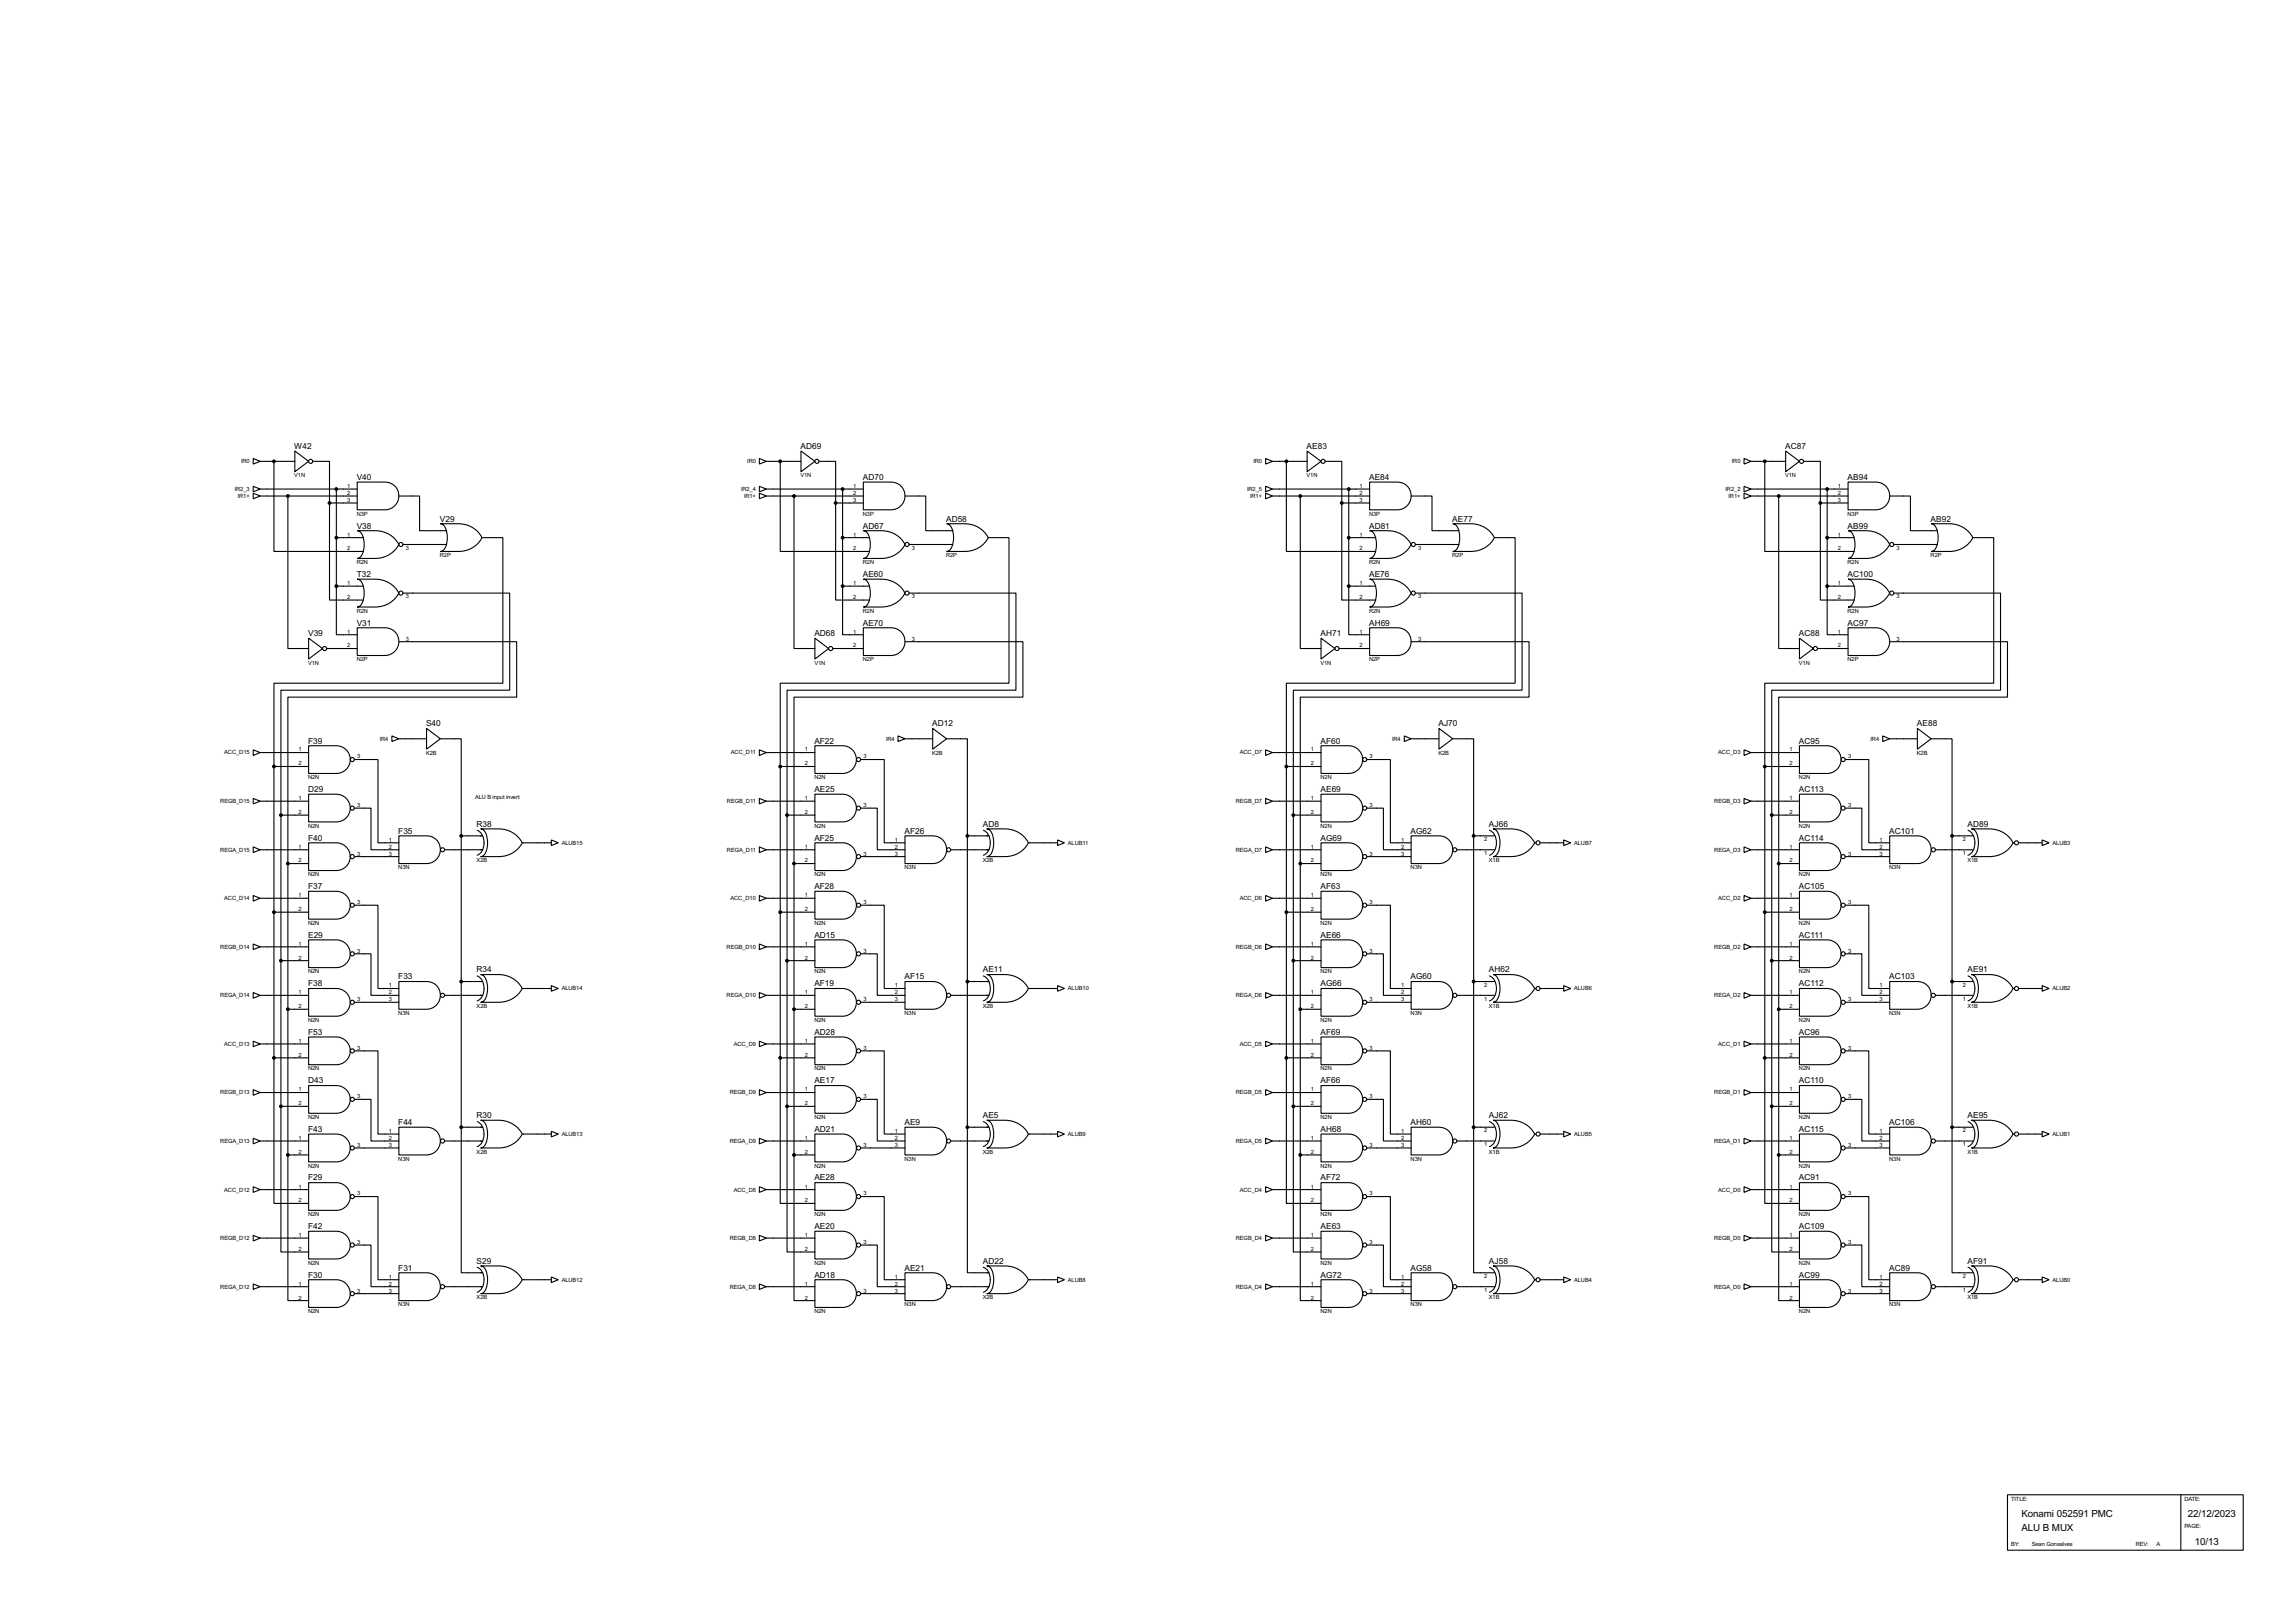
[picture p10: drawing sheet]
<svg xmlns="http://www.w3.org/2000/svg" width="841mm" height="587mm" viewBox="0 0 841 587" stroke-linecap="round" stroke-linejoin="round" font-family="sans-serif">
<defs><g id="words">
<g font-size="4">
<text x="740.5" y="555.6">Konami 052591 PMC</text>
<text x="801.4" y="555.6">22/12/2023</text>
<text x="740.5" y="560.6">ALU B MUX</text>
<text x="804" y="565.7">10/13</text>
</g>
<g font-size="3.4">
<text x="107.8" y="164.4">W42</text>
<text x="293.2" y="164.4">AD69</text>
<text x="478.6" y="164.4">AE83</text>
<text x="653.9" y="164.4">AC87</text>
<text x="130.7" y="175.7">V40</text>
<text x="316.1" y="175.7">AD70</text>
<text x="501.5" y="175.7">AE84</text>
<text x="676.8" y="175.7">AB94</text>
<text x="161.1" y="191">V29</text>
<text x="346.6" y="191">AD58</text>
<text x="532" y="191">AE77</text>
<text x="707.2" y="191">AB92</text>
<text x="130.7" y="193.6">V38</text>
<text x="316.1" y="193.6">AD67</text>
<text x="501.5" y="193.6">AD81</text>
<text x="676.8" y="193.6">AB99</text>
<text x="130.7" y="211.3">T32</text>
<text x="316.1" y="211.3">AE60</text>
<text x="501.5" y="211.3">AE76</text>
<text x="676.8" y="211.3">AC100</text>
<text x="112.9" y="232.9">V39</text>
<text x="130.7" y="229.1">V31</text>
<text x="298.3" y="232.9">AD68</text>
<text x="316.1" y="229.1">AE70</text>
<text x="483.7" y="232.9">AH71</text>
<text x="501.5" y="229.1">AH69</text>
<text x="659" y="232.9">AC88</text>
<text x="676.8" y="229.1">AC97</text>
<text x="156.1" y="266">S40</text>
<text x="341.5" y="266">AD12</text>
<text x="526.9" y="266">AJ70</text>
<text x="702.2" y="266">AE88</text>
<text x="112.9" y="272.3">F39</text>
<text x="298.3" y="272.3">AF22</text>
<text x="483.7" y="272.3">AF60</text>
<text x="659" y="272.3">AC95</text>
<text x="112.9" y="290.1">D29</text>
<text x="298.3" y="290.1">AE25</text>
<text x="483.7" y="290.1">AE69</text>
<text x="659" y="290.1">AC113</text>
<text x="145.9" y="305.3">F35</text>
<text x="174.6" y="302.8">R38</text>
<text x="331.3" y="305.3">AF26</text>
<text x="360" y="302.8">AD8</text>
<text x="516.7" y="305.3">AG62</text>
<text x="545.4" y="302.8">AJ66</text>
<text x="692" y="305.3">AC101</text>
<text x="720.7" y="302.8">AD89</text>
<text x="112.9" y="307.9">F40</text>
<text x="298.3" y="307.9">AF25</text>
<text x="483.7" y="307.9">AG69</text>
<text x="659" y="307.9">AC114</text>
<text x="112.9" y="325.6">F37</text>
<text x="298.3" y="325.6">AF28</text>
<text x="483.7" y="325.6">AF63</text>
<text x="659" y="325.6">AC105</text>
<text x="112.9" y="343.4">E29</text>
<text x="298.3" y="343.4">AD15</text>
<text x="483.7" y="343.4">AE66</text>
<text x="659" y="343.4">AC111</text>
<text x="145.9" y="358.7">F33</text>
<text x="174.6" y="356.1">R34</text>
<text x="331.3" y="358.7">AF15</text>
<text x="360" y="356.1">AE11</text>
<text x="516.7" y="358.7">AG60</text>
<text x="545.4" y="356.1">AH62</text>
<text x="692" y="358.7">AC103</text>
<text x="720.7" y="356.1">AE91</text>
<text x="112.9" y="361.2">F38</text>
<text x="298.3" y="361.2">AF19</text>
<text x="483.7" y="361.2">AG66</text>
<text x="659" y="361.2">AC112</text>
<text x="112.9" y="379">F53</text>
<text x="298.3" y="379">AD28</text>
<text x="483.7" y="379">AF69</text>
<text x="659" y="379">AC96</text>
<text x="112.9" y="396.8">D43</text>
<text x="298.3" y="396.8">AE17</text>
<text x="483.7" y="396.8">AF66</text>
<text x="659" y="396.8">AC110</text>
<text x="145.9" y="412">F44</text>
<text x="174.6" y="409.5">R30</text>
<text x="331.3" y="412">AE9</text>
<text x="360" y="409.5">AE5</text>
<text x="516.7" y="412">AH60</text>
<text x="545.4" y="409.5">AJ62</text>
<text x="692" y="412">AC106</text>
<text x="720.7" y="409.5">AE95</text>
<text x="112.9" y="414.5">F43</text>
<text x="298.3" y="414.5">AD21</text>
<text x="483.7" y="414.5">AH68</text>
<text x="659" y="414.5">AC115</text>
<text x="112.9" y="432.3">F29</text>
<text x="298.3" y="432.3">AE28</text>
<text x="483.7" y="432.3">AF72</text>
<text x="659" y="432.3">AC91</text>
<text x="112.9" y="450.1">F42</text>
<text x="298.3" y="450.1">AE20</text>
<text x="483.7" y="450.1">AE63</text>
<text x="659" y="450.1">AC109</text>
<text x="112.9" y="467.9">F30</text>
<text x="145.9" y="465.3">F31</text>
<text x="174.6" y="462.8">S29</text>
<text x="298.3" y="467.9">AD18</text>
<text x="331.3" y="465.3">AE21</text>
<text x="360" y="462.8">AD22</text>
<text x="483.7" y="467.9">AG72</text>
<text x="516.7" y="465.3">AG58</text>
<text x="545.4" y="462.8">AJ58</text>
<text x="659" y="467.9">AC99</text>
<text x="692" y="465.3">AC89</text>
<text x="720.7" y="462.8">AF91</text>
</g>
<g font-size="2.4">
<text x="88.3" y="169.7">IR0</text>
<text x="273.8" y="169.7">IR0</text>
<text x="459.2" y="169.7">IR0</text>
<text x="634.4" y="169.7">IR0</text>
<text x="86" y="179.8">IR2_3</text>
<text x="107.8" y="174.9">V1N</text>
<text x="127.2" y="178.7">1</text>
<text x="271.5" y="179.8">IR2_4</text>
<text x="293.2" y="174.9">V1N</text>
<text x="312.6" y="178.7">1</text>
<text x="456.9" y="179.8">IR2_5</text>
<text x="478.6" y="174.9">V1N</text>
<text x="498" y="178.7">1</text>
<text x="632.1" y="179.8">IR2_2</text>
<text x="653.9" y="174.9">V1N</text>
<text x="673.3" y="178.7">1</text>
<text x="87.1" y="182.4">IR1+</text>
<text x="127.2" y="181.3">2</text>
<text x="127.2" y="183.8">3</text>
<text x="272.6" y="182.4">IR1+</text>
<text x="312.6" y="181.3">2</text>
<text x="312.6" y="183.8">3</text>
<text x="458" y="182.4">IR1+</text>
<text x="498" y="181.3">2</text>
<text x="498" y="183.8">3</text>
<text x="633.2" y="182.4">IR1+</text>
<text x="673.3" y="181.3">2</text>
<text x="673.3" y="183.8">3</text>
<text x="130.7" y="188.8">N3P</text>
<text x="316.1" y="188.8">N3P</text>
<text x="501.5" y="188.8">N3P</text>
<text x="676.8" y="188.8">N3P</text>
<text x="127.2" y="196.5">1</text>
<text x="312.6" y="196.5">1</text>
<text x="498" y="196.5">1</text>
<text x="673.3" y="196.5">1</text>
<text x="127.2" y="201.6">2</text>
<text x="148.6" y="201.3">3</text>
<text x="312.6" y="201.6">2</text>
<text x="334.1" y="201.3">3</text>
<text x="498" y="201.6">2</text>
<text x="519.5" y="201.3">3</text>
<text x="673.3" y="201.6">2</text>
<text x="694.7" y="201.3">3</text>
<text x="130.7" y="206.6">R2N</text>
<text x="161.1" y="204">R2P</text>
<text x="316.1" y="206.6">R2N</text>
<text x="346.6" y="204">R2P</text>
<text x="501.5" y="206.6">R2N</text>
<text x="532" y="204">R2P</text>
<text x="676.8" y="206.6">R2N</text>
<text x="707.2" y="204">R2P</text>
<text x="127.2" y="214.3">1</text>
<text x="312.6" y="214.3">1</text>
<text x="498" y="214.3">1</text>
<text x="673.3" y="214.3">1</text>
<text x="127.2" y="219.4">2</text>
<text x="148.6" y="219.1">3</text>
<text x="312.6" y="219.4">2</text>
<text x="334.1" y="219.1">3</text>
<text x="498" y="219.4">2</text>
<text x="519.5" y="219.1">3</text>
<text x="673.3" y="219.4">2</text>
<text x="694.7" y="219.1">3</text>
<text x="130.7" y="224.4">R2N</text>
<text x="316.1" y="224.4">R2N</text>
<text x="501.5" y="224.4">R2N</text>
<text x="676.8" y="224.4">R2N</text>
<text x="127.2" y="232.1">1</text>
<text x="312.6" y="232.1">1</text>
<text x="498" y="232.1">1</text>
<text x="673.3" y="232.1">1</text>
<text x="127.2" y="237.1">2</text>
<text x="148.6" y="234.6">3</text>
<text x="312.6" y="237.1">2</text>
<text x="334.1" y="234.6">3</text>
<text x="498" y="237.1">2</text>
<text x="519.5" y="234.6">3</text>
<text x="673.3" y="237.1">2</text>
<text x="694.7" y="234.6">3</text>
<text x="112.9" y="243.5">V1N</text>
<text x="130.7" y="242.2">N2P</text>
<text x="298.3" y="243.5">V1N</text>
<text x="316.1" y="242.2">N2P</text>
<text x="483.7" y="243.5">V1N</text>
<text x="501.5" y="242.2">N2P</text>
<text x="659" y="243.5">V1N</text>
<text x="676.8" y="242.2">N2P</text>
<text x="109.4" y="275.2">1</text>
<text x="139.1" y="271.3">IR4</text>
<text x="294.8" y="275.2">1</text>
<text x="324.6" y="271.3">IR4</text>
<text x="480.2" y="275.2">1</text>
<text x="510" y="271.3">IR4</text>
<text x="655.5" y="275.2">1</text>
<text x="685.2" y="271.3">IR4</text>
<text x="82.2" y="276.3">ACC_D15</text>
<text x="109.4" y="280.3">2</text>
<text x="130.9" y="277.8">3</text>
<text x="156.1" y="276.5">K2B</text>
<text x="267.8" y="276.3">ACC_D11</text>
<text x="294.8" y="280.3">2</text>
<text x="316.3" y="277.8">3</text>
<text x="341.5" y="276.5">K2B</text>
<text x="454.2" y="276.3">ACC_D7</text>
<text x="480.2" y="280.3">2</text>
<text x="501.7" y="277.8">3</text>
<text x="526.9" y="276.5">K2B</text>
<text x="629.4" y="276.3">ACC_D3</text>
<text x="655.5" y="280.3">2</text>
<text x="677" y="277.8">3</text>
<text x="702.2" y="276.5">K2B</text>
<text x="112.9" y="285.4">N2N</text>
<text x="298.3" y="285.4">N2N</text>
<text x="483.7" y="285.4">N2N</text>
<text x="659" y="285.4">N2N</text>
<text x="109.4" y="293">1</text>
<text x="174" y="292.8">ALU B input invert</text>
<text x="294.8" y="293">1</text>
<text x="480.2" y="293">1</text>
<text x="655.5" y="293">1</text>
<text x="80.7" y="294.1">REGB_D15</text>
<text x="109.4" y="298.1">2</text>
<text x="130.9" y="295.6">3</text>
<text x="266.3" y="294.1">REGB_D11</text>
<text x="294.8" y="298.1">2</text>
<text x="316.3" y="295.6">3</text>
<text x="452.7" y="294.1">REGB_D7</text>
<text x="480.2" y="298.1">2</text>
<text x="501.7" y="295.6">3</text>
<text x="628" y="294.1">REGB_D3</text>
<text x="655.5" y="298.1">2</text>
<text x="677" y="295.6">3</text>
<text x="112.9" y="303.1">N2N</text>
<text x="298.3" y="303.1">N2N</text>
<text x="483.7" y="303.1">N2N</text>
<text x="659" y="303.1">N2N</text>
<text x="80.7" y="311.9">REGA_D15</text>
<text x="109.4" y="310.8">1</text>
<text x="142.4" y="308.3">1</text>
<text x="142.4" y="310.8">2</text>
<text x="205.8" y="309.4">ALUB15</text>
<text x="266.3" y="311.9">REGA_D11</text>
<text x="294.8" y="310.8">1</text>
<text x="327.8" y="308.3">1</text>
<text x="327.8" y="310.8">2</text>
<text x="391.2" y="309.4">ALUB11</text>
<text x="452.7" y="311.9">REGA_D7</text>
<text x="480.2" y="310.8">1</text>
<text x="513.3" y="308.3">1</text>
<text x="513.3" y="310.8">2</text>
<text x="543.7" y="308">2</text>
<text x="576.6" y="309.4">ALUB7</text>
<text x="628" y="311.9">REGA_D3</text>
<text x="655.5" y="310.8">1</text>
<text x="688.5" y="308.3">1</text>
<text x="688.5" y="310.8">2</text>
<text x="719" y="308">2</text>
<text x="751.9" y="309.4">ALUB3</text>
<text x="109.4" y="315.9">2</text>
<text x="130.9" y="313.3">3</text>
<text x="142.4" y="313.3">3</text>
<text x="174.6" y="315.8">X2B</text>
<text x="294.8" y="315.9">2</text>
<text x="316.3" y="313.3">3</text>
<text x="327.8" y="313.3">3</text>
<text x="360" y="315.8">X2B</text>
<text x="480.2" y="315.9">2</text>
<text x="501.7" y="313.3">3</text>
<text x="513.3" y="313.3">3</text>
<text x="543.7" y="313.1">1</text>
<text x="545.4" y="315.8">X1B</text>
<text x="655.5" y="315.9">2</text>
<text x="677" y="313.3">3</text>
<text x="688.5" y="313.3">3</text>
<text x="719" y="313.1">1</text>
<text x="720.7" y="315.8">X1B</text>
<text x="112.9" y="320.9">N2N</text>
<text x="145.9" y="318.4">N3N</text>
<text x="298.3" y="320.9">N2N</text>
<text x="331.3" y="318.4">N3N</text>
<text x="483.7" y="320.9">N2N</text>
<text x="516.7" y="318.4">N3N</text>
<text x="659" y="320.9">N2N</text>
<text x="692" y="318.4">N3N</text>
<text x="82.2" y="329.7">ACC_D14</text>
<text x="109.4" y="328.6">1</text>
<text x="267.6" y="329.7">ACC_D10</text>
<text x="294.8" y="328.6">1</text>
<text x="454.2" y="329.7">ACC_D6</text>
<text x="480.2" y="328.6">1</text>
<text x="629.4" y="329.7">ACC_D2</text>
<text x="655.5" y="328.6">1</text>
<text x="109.4" y="333.7">2</text>
<text x="130.9" y="331.1">3</text>
<text x="294.8" y="333.7">2</text>
<text x="316.3" y="331.1">3</text>
<text x="480.2" y="333.7">2</text>
<text x="501.7" y="331.1">3</text>
<text x="655.5" y="333.7">2</text>
<text x="677" y="331.1">3</text>
<text x="112.9" y="338.7">N2N</text>
<text x="298.3" y="338.7">N2N</text>
<text x="483.7" y="338.7">N2N</text>
<text x="659" y="338.7">N2N</text>
<text x="80.7" y="347.5">REGB_D14</text>
<text x="109.4" y="346.4">1</text>
<text x="266.2" y="347.5">REGB_D10</text>
<text x="294.8" y="346.4">1</text>
<text x="452.7" y="347.5">REGB_D6</text>
<text x="480.2" y="346.4">1</text>
<text x="628" y="347.5">REGB_D2</text>
<text x="655.5" y="346.4">1</text>
<text x="109.4" y="351.4">2</text>
<text x="130.9" y="348.9">3</text>
<text x="294.8" y="351.4">2</text>
<text x="316.3" y="348.9">3</text>
<text x="480.2" y="351.4">2</text>
<text x="501.7" y="348.9">3</text>
<text x="655.5" y="351.4">2</text>
<text x="677" y="348.9">3</text>
<text x="112.9" y="356.5">N2N</text>
<text x="298.3" y="356.5">N2N</text>
<text x="483.7" y="356.5">N2N</text>
<text x="659" y="356.5">N2N</text>
<text x="80.7" y="365.2">REGA_D14</text>
<text x="109.4" y="364.1">1</text>
<text x="142.4" y="361.6">1</text>
<text x="142.4" y="364.1">2</text>
<text x="205.8" y="362.7">ALUB14</text>
<text x="266.2" y="365.2">REGA_D10</text>
<text x="294.8" y="364.1">1</text>
<text x="327.8" y="361.6">1</text>
<text x="327.8" y="364.1">2</text>
<text x="391.2" y="362.7">ALUB10</text>
<text x="452.7" y="365.2">REGA_D6</text>
<text x="480.2" y="364.1">1</text>
<text x="513.3" y="361.6">1</text>
<text x="513.3" y="364.1">2</text>
<text x="543.7" y="361.4">2</text>
<text x="576.6" y="362.7">ALUB6</text>
<text x="628" y="365.2">REGA_D2</text>
<text x="655.5" y="364.1">1</text>
<text x="688.5" y="361.6">1</text>
<text x="688.5" y="364.1">2</text>
<text x="719" y="361.4">2</text>
<text x="751.9" y="362.7">ALUB2</text>
<text x="109.4" y="369.2">2</text>
<text x="130.9" y="366.7">3</text>
<text x="142.4" y="366.7">3</text>
<text x="145.9" y="371.7">N3N</text>
<text x="174.6" y="369.2">X2B</text>
<text x="294.8" y="369.2">2</text>
<text x="316.3" y="366.7">3</text>
<text x="327.8" y="366.7">3</text>
<text x="331.3" y="371.7">N3N</text>
<text x="360" y="369.2">X2B</text>
<text x="480.2" y="369.2">2</text>
<text x="501.7" y="366.7">3</text>
<text x="513.3" y="366.7">3</text>
<text x="516.7" y="371.7">N3N</text>
<text x="543.7" y="366.4">1</text>
<text x="545.4" y="369.2">X1B</text>
<text x="655.5" y="369.2">2</text>
<text x="677" y="366.7">3</text>
<text x="688.5" y="366.7">3</text>
<text x="692" y="371.7">N3N</text>
<text x="719" y="366.4">1</text>
<text x="720.7" y="369.2">X1B</text>
<text x="112.9" y="374.3">N2N</text>
<text x="298.3" y="374.3">N2N</text>
<text x="483.7" y="374.3">N2N</text>
<text x="659" y="374.3">N2N</text>
<text x="82.2" y="383">ACC_D13</text>
<text x="109.4" y="381.9">1</text>
<text x="268.8" y="383">ACC_D9</text>
<text x="294.8" y="381.9">1</text>
<text x="454.2" y="383">ACC_D5</text>
<text x="480.2" y="381.9">1</text>
<text x="629.4" y="383">ACC_D1</text>
<text x="655.5" y="381.9">1</text>
<text x="109.4" y="387">2</text>
<text x="130.9" y="384.5">3</text>
<text x="294.8" y="387">2</text>
<text x="316.3" y="384.5">3</text>
<text x="480.2" y="387">2</text>
<text x="501.7" y="384.5">3</text>
<text x="655.5" y="387">2</text>
<text x="677" y="384.5">3</text>
<text x="112.9" y="392">N2N</text>
<text x="298.3" y="392">N2N</text>
<text x="483.7" y="392">N2N</text>
<text x="659" y="392">N2N</text>
<text x="80.7" y="400.8">REGB_D13</text>
<text x="109.4" y="399.7">1</text>
<text x="267.3" y="400.8">REGB_D9</text>
<text x="294.8" y="399.7">1</text>
<text x="452.7" y="400.8">REGB_D5</text>
<text x="480.2" y="399.7">1</text>
<text x="628" y="400.8">REGB_D1</text>
<text x="655.5" y="399.7">1</text>
<text x="109.4" y="404.8">2</text>
<text x="130.9" y="402.2">3</text>
<text x="294.8" y="404.8">2</text>
<text x="316.3" y="402.2">3</text>
<text x="480.2" y="404.8">2</text>
<text x="501.7" y="402.2">3</text>
<text x="655.5" y="404.8">2</text>
<text x="677" y="402.2">3</text>
<text x="112.9" y="409.8">N2N</text>
<text x="298.3" y="409.8">N2N</text>
<text x="483.7" y="409.8">N2N</text>
<text x="659" y="409.8">N2N</text>
<text x="80.7" y="418.6">REGA_D13</text>
<text x="109.4" y="417.5">1</text>
<text x="142.4" y="414.9">1</text>
<text x="142.4" y="417.5">2</text>
<text x="205.8" y="416">ALUB13</text>
<text x="267.3" y="418.6">REGA_D9</text>
<text x="294.8" y="417.5">1</text>
<text x="327.8" y="414.9">1</text>
<text x="327.8" y="417.5">2</text>
<text x="391.2" y="416">ALUB9</text>
<text x="452.7" y="418.6">REGA_D5</text>
<text x="480.2" y="417.5">1</text>
<text x="513.3" y="414.9">1</text>
<text x="513.3" y="417.5">2</text>
<text x="543.7" y="419.8">1</text>
<text x="543.7" y="414.7">2</text>
<text x="576.6" y="416">ALUB5</text>
<text x="628" y="418.6">REGA_D1</text>
<text x="655.5" y="417.5">1</text>
<text x="688.5" y="414.9">1</text>
<text x="688.5" y="417.5">2</text>
<text x="719" y="419.8">1</text>
<text x="719" y="414.7">2</text>
<text x="751.9" y="416">ALUB1</text>
<text x="109.4" y="422.6">2</text>
<text x="130.9" y="420">3</text>
<text x="142.4" y="420">3</text>
<text x="145.9" y="425.1">N3N</text>
<text x="174.6" y="422.5">X2B</text>
<text x="294.8" y="422.6">2</text>
<text x="316.3" y="420">3</text>
<text x="327.8" y="420">3</text>
<text x="331.3" y="425.1">N3N</text>
<text x="360" y="422.5">X2B</text>
<text x="480.2" y="422.6">2</text>
<text x="501.7" y="420">3</text>
<text x="513.3" y="420">3</text>
<text x="516.7" y="425.1">N3N</text>
<text x="545.4" y="422.5">X1B</text>
<text x="655.5" y="422.6">2</text>
<text x="677" y="420">3</text>
<text x="688.5" y="420">3</text>
<text x="692" y="425.1">N3N</text>
<text x="720.7" y="422.5">X1B</text>
<text x="112.9" y="427.6">N2N</text>
<text x="298.3" y="427.6">N2N</text>
<text x="483.7" y="427.6">N2N</text>
<text x="659" y="427.6">N2N</text>
<text x="82.2" y="436.4">ACC_D12</text>
<text x="109.4" y="435.3">1</text>
<text x="130.9" y="437.8">3</text>
<text x="268.8" y="436.4">ACC_D8</text>
<text x="294.8" y="435.3">1</text>
<text x="316.3" y="437.8">3</text>
<text x="454.2" y="436.4">ACC_D4</text>
<text x="480.2" y="435.3">1</text>
<text x="501.7" y="437.8">3</text>
<text x="629.4" y="436.4">ACC_D0</text>
<text x="655.5" y="435.3">1</text>
<text x="677" y="437.8">3</text>
<text x="109.4" y="440.3">2</text>
<text x="294.8" y="440.3">2</text>
<text x="480.2" y="440.3">2</text>
<text x="655.5" y="440.3">2</text>
<text x="112.9" y="445.4">N2N</text>
<text x="298.3" y="445.4">N2N</text>
<text x="483.7" y="445.4">N2N</text>
<text x="659" y="445.4">N2N</text>
<text x="80.7" y="454.1">REGB_D12</text>
<text x="109.4" y="453">1</text>
<text x="130.9" y="455.6">3</text>
<text x="267.3" y="454.1">REGB_D8</text>
<text x="294.8" y="453">1</text>
<text x="316.3" y="455.6">3</text>
<text x="452.7" y="454.1">REGB_D4</text>
<text x="480.2" y="453">1</text>
<text x="501.7" y="455.6">3</text>
<text x="628" y="454.1">REGB_D0</text>
<text x="655.5" y="453">1</text>
<text x="677" y="455.6">3</text>
<text x="109.4" y="458.1">2</text>
<text x="294.8" y="458.1">2</text>
<text x="480.2" y="458.1">2</text>
<text x="655.5" y="458.1">2</text>
<text x="112.9" y="463.2">N2N</text>
<text x="298.3" y="463.2">N2N</text>
<text x="483.7" y="463.2">N2N</text>
<text x="659" y="463.2">N2N</text>
<text x="80.7" y="471.9">REGA_D12</text>
<text x="109.4" y="470.8">1</text>
<text x="130.9" y="473.4">3</text>
<text x="142.4" y="468.3">1</text>
<text x="142.4" y="470.8">2</text>
<text x="142.4" y="473.4">3</text>
<text x="205.8" y="469.4">ALUB12</text>
<text x="267.3" y="471.9">REGA_D8</text>
<text x="294.8" y="470.8">1</text>
<text x="316.3" y="473.4">3</text>
<text x="327.8" y="468.3">1</text>
<text x="327.8" y="470.8">2</text>
<text x="327.8" y="473.4">3</text>
<text x="391.2" y="469.4">ALUB8</text>
<text x="452.7" y="471.9">REGA_D4</text>
<text x="480.2" y="470.8">1</text>
<text x="501.7" y="473.4">3</text>
<text x="513.3" y="468.3">1</text>
<text x="513.3" y="470.8">2</text>
<text x="513.3" y="473.4">3</text>
<text x="543.7" y="473.1">1</text>
<text x="543.7" y="468">2</text>
<text x="576.6" y="469.4">ALUB4</text>
<text x="628" y="471.9">REGA_D0</text>
<text x="655.5" y="470.8">1</text>
<text x="677" y="473.4">3</text>
<text x="688.5" y="468.3">1</text>
<text x="688.5" y="470.8">2</text>
<text x="688.5" y="473.4">3</text>
<text x="719" y="473.1">1</text>
<text x="719" y="468">2</text>
<text x="751.9" y="469.4">ALUB0</text>
<text x="109.4" y="475.9">2</text>
<text x="145.9" y="478.4">N3N</text>
<text x="174.6" y="475.9">X2B</text>
<text x="294.8" y="475.9">2</text>
<text x="331.3" y="478.4">N3N</text>
<text x="360" y="475.9">X2B</text>
<text x="480.2" y="475.9">2</text>
<text x="516.7" y="478.4">N3N</text>
<text x="545.4" y="475.9">X1B</text>
<text x="655.5" y="475.9">2</text>
<text x="692" y="478.4">N3N</text>
<text x="720.7" y="475.9">X1B</text>
<text x="112.9" y="480.9">N2N</text>
<text x="298.3" y="480.9">N2N</text>
<text x="483.7" y="480.9">N2N</text>
<text x="659" y="480.9">N2N</text>
<text x="736.7" y="549.6">TITLE:</text>
<text x="800.2" y="549.6">DATE:</text>
<text x="800.2" y="559.7">PAGE:</text>
<text x="736.7" y="566.1">BY:</text>
<text x="744.3" y="566.1">Sean Gonsalves</text>
<text x="782.4" y="566.1">REV:</text>
<text x="790" y="566.1">A</text>
</g>
</g></defs>
<g fill="none" stroke="#000" stroke-width=".4">
<path d="M92.8 167.9l2.5 1.1-2.5 1zM92.8 178.1l2.5 1-2.5 1zM95.3 169h12.7M95.3 179.1h35.6M100.4 169v33h32.8M108 165.2l5.1 3.8-5.1 3.8zM114.6 169h6.1v15.2M123.2 179.1v35.6M130.9 176.6h10.1a5.1 5.1 0 0 1 5.1 5 5.1 5.1 0 0 1-5.1 5.1h-10.1zM278.2 178.1l2.5 1-2.5 1zM278.2 167.9l2.5 1.1-2.5 1zM280.7 169h12.7"/>
<path d="M280.7 179.1h35.6M285.8 169v33h32.8M293.4 165.2l5.1 3.8-5.1 3.8zM300 169h6.1v15.2M308.7 179.1v35.6M316.3 176.6h10.1a5.1 5.1 0 0 1 5.1 5 5.1 5.1 0 0 1-5.1 5.1h-10.1zM463.6 178.1l2.5 1-2.5 1zM463.6 167.9l2.5 1.1-2.5 1zM466.1 169h12.7M466.1 179.1h35.6M471.2 169v33h32.8M478.8 165.2l5.1 3.8-5.1 3.8z"/>
<path d="M485.4 169h6.1v15.2M494.1 179.1v35.6M501.7 176.6h10.2a5.1 5.1 0 0 1 5 5 5.1 5.1 0 0 1-5 5.1h-10.2zM638.9 178.1l2.5 1-2.5 1zM638.9 167.9l2.5 1.1-2.5 1zM641.4 169h12.7M641.4 179.1h35.6M646.5 169v33h32.8M654.1 165.2l5.1 3.8-5.1 3.8zM660.7 169h6.1v15.2M669.3 179.1v35.6M677 176.6h10.1a5.1 5.1 0 0 1 5.1 5 5.1 5.1 0 0 1-5.1 5.1h-10.1z"/>
<path d="M92.8 180.6l2.5 1.1-2.5 1zM95.3 181.7h35.6M105.5 181.7v55.8h7.6M120.7 184.2v35.6h12.5M120.7 184.2h10.2M123.2 196.9h10M130.9 194.4h6.6a9.6 9.6 0 0 1 8.6 5 9.6 9.6 0 0 1-8.6 5.1h-6.6a3.2 3.2 0 0 0 2.3-3.1 7.6 7.6 0 0 0-1.3-6.6zM146.1 181.7h7.6v12.7h9.9M147.6 199.4h16M161.3 191.8h6.6a9.5 9.5 0 0 1 8.7 5.1 9.5 9.5 0 0 1-8.7 5.1h-6.6a3.2 3.2 0 0 0 2.4-3.2 7.8 7.8 0 0 0-1.3-6.6zM176.6 196.9h7.6v53.3h-83.8v30.5M278.2 180.6l2.5 1.1-2.5 1z"/>
<path d="M280.7 181.7h35.6M290.9 181.7v55.8h7.6M306.1 184.2v35.6h12.5M306.1 184.2h10.2M308.7 196.9h9.9M316.3 194.4h6.6a9.5 9.5 0 0 1 8.6 5 9.5 9.5 0 0 1-8.6 5.1h-6.6a3.2 3.2 0 0 0 2.3-3.1 7.7 7.7 0 0 0-1.3-6.6zM331.5 181.7h7.6v12.7h10M333 199.4h16.1M346.8 191.8h6.6a9.6 9.6 0 0 1 8.6 5.1 9.6 9.6 0 0 1-8.6 5.1h-6.6a3.2 3.2 0 0 0 2.3-3.2 7.7 7.7 0 0 0-1.3-6.6zM362 196.9h7.6v53.3h-83.8v30.5M463.6 180.6l2.5 1.1-2.5 1zM466.1 181.7h35.6"/>
<path d="M476.3 181.7v55.8h7.6M491.5 184.2v35.6h12.5M491.5 184.2h10.2M494.1 196.9h9.9M501.7 194.4h6.6a9.4 9.4 0 0 1 8.6 5 9.5 9.5 0 0 1-8.6 5.1h-6.6a3.2 3.2 0 0 0 2.3-3.1 7.8 7.8 0 0 0-1.3-6.6zM516.9 181.7h7.7v12.7h9.9M518.5 199.4h16M532.2 191.8h6.6a9.6 9.6 0 0 1 8.6 5.1 9.5 9.5 0 0 1-8.6 5.1h-6.6a3.2 3.2 0 0 0 2.3-3.2 7.8 7.8 0 0 0-1.3-6.6zM547.4 196.9h7.6v53.3h-83.8v30.5M638.9 180.6l2.5 1.1-2.5 1zM641.4 181.7h35.6M651.6 181.7v55.8h7.6"/>
<path d="M666.8 184.2v35.6h12.5M666.8 184.2h10.2M669.3 196.9h10M677 194.4h6.6a9.6 9.6 0 0 1 8.6 5 9.6 9.6 0 0 1-8.6 5.1h-6.6a3.2 3.2 0 0 0 2.3-3.1 7.6 7.6 0 0 0-1.3-6.6zM692.2 181.7h7.6v12.7h9.9M693.7 199.4h16M707.4 191.8h6.6a9.5 9.5 0 0 1 8.7 5.1 9.5 9.5 0 0 1-8.7 5.1h-6.6a3.2 3.2 0 0 0 2.4-3.2 7.8 7.8 0 0 0-1.3-6.6zM722.7 196.9h7.6v53.3h-83.8v30.5M123.2 214.7v17.8h7.7M123.2 214.7h10M130.9 212.1h6.6a9.6 9.6 0 0 1 8.6 5.1 9.6 9.6 0 0 1-8.6 5.1h-6.6a3.2 3.2 0 0 0 2.3-3.1 7.7 7.7 0 0 0-1.3-6.7zM147.6 217.2h39.1v35.6h-83.8v45.7"/>
<path d="M308.7 214.7v17.8h7.6M308.7 214.7h9.9M316.3 212.1h6.6a9.6 9.6 0 0 1 8.6 5.1 9.5 9.5 0 0 1-8.6 5.1h-6.6a3.2 3.2 0 0 0 2.3-3.1 7.8 7.8 0 0 0-1.3-6.7zM333 217.2h39.2v35.6h-83.9v45.7M494.1 214.7v17.8h7.6M494.1 214.7h9.9M501.7 212.1h6.6a9.5 9.5 0 0 1 8.6 5.1 9.5 9.5 0 0 1-8.6 5.1h-6.6a3.2 3.2 0 0 0 2.3-3.1 7.9 7.9 0 0 0-1.3-6.7zM518.5 217.2h39.1v35.6h-83.8v45.7M669.3 214.7v17.8h7.7M669.3 214.7h10M677 212.1h6.6a9.6 9.6 0 0 1 8.6 5.1 9.6 9.6 0 0 1-8.6 5.1h-6.6a3.2 3.2 0 0 0 2.3-3.1 7.7 7.7 0 0 0-1.3-6.7zM693.7 217.2h39.1v35.6h-83.8v45.7"/>
<path d="M113.1 233.7l5.1 3.8-5.1 3.9zM119.7 237.5h11.2M130.9 229.9h10.1a5.1 5.1 0 0 1 5.1 5.1 5.1 5.1 0 0 1-5.1 5.1h-10.1zM146.1 235h43.2v20.3h-83.8v61M298.5 233.7l5.1 3.8-5.1 3.9zM305.1 237.5h11.2M316.3 229.9h10.1a5.1 5.1 0 0 1 5.1 5.1 5.1 5.1 0 0 1-5.1 5.1h-10.1zM331.5 235h43.2v20.3h-83.8v61M483.9 233.7l5.1 3.8-5.1 3.9zM490.5 237.5h11.2M501.7 229.9h10.2a5.1 5.1 0 0 1 5 5.1 5.1 5.1 0 0 1-5 5.1h-10.2zM516.9 235h43.2v20.3h-83.8v61"/>
<path d="M659.2 233.7l5.1 3.8-5.1 3.9zM665.8 237.5h11.2M677 229.9h10.1a5.1 5.1 0 0 1 5.1 5.1 5.1 5.1 0 0 1-5.1 5.1h-10.1zM692.2 235h43.2v20.3h-83.8v61M92.8 274.6l2.5 1-2.5 1.1zM95.3 275.6h17.8M113.1 273.1h10.1a5.1 5.1 0 0 1 5.1 5.1 5.1 5.1 0 0 1-5.1 5.1h-10.1zM129.8 278.2h8.7v30.5h7.6M143.6 269.5l2.5 1.1-2.5 1zM146.1 270.6h10.2M156.3 266.8l5 3.8-5 3.8zM161.3 270.6h7.7v35.5"/>
<path d="M278.2 274.6l2.5 1-2.5 1.1zM280.7 275.6h17.8M298.5 273.1h10.2a5.1 5.1 0 0 1 5 5.1 5.1 5.1 0 0 1-5 5.1h-10.2zM315.3 278.2h8.6v30.5h7.6M329 269.5l2.5 1.1-2.5 1zM331.5 270.6h10.2M341.7 266.8l5.1 3.8-5.1 3.8zM346.8 270.6h7.6v35.5M463.6 274.6l2.5 1-2.5 1.1zM466.1 275.6h17.8M483.9 273.1h10.2a5.1 5.1 0 0 1 5.1 5.1 5.1 5.1 0 0 1-5.1 5.1h-10.2zM500.7 278.2h8.6v30.5h7.6"/>
<path d="M514.4 269.5l2.5 1.1-2.5 1zM516.9 270.6h10.2M527.1 266.8l5.1 3.8-5.1 3.8zM532.2 270.6h7.6v35.5M638.9 274.6l2.5 1-2.5 1.1zM641.4 275.6h17.8M659.2 273.1h10.1a5.1 5.1 0 0 1 5.1 5.1 5.1 5.1 0 0 1-5.1 5.1h-10.1zM675.9 278.2h8.7v30.5h7.6M689.7 269.5l2.5 1.1-2.5 1zM692.2 270.6h10.2M702.4 266.8l5 3.8-5 3.8zM707.4 270.6h7.7v35.5"/>
<path d="M92.8 292.4l2.5 1-2.5 1zM95.3 293.4h17.8M100.4 280.7h12.7M100.4 280.7v106.7M102.9 298.5h10.2M102.9 298.5v106.7M113.1 290.9h10.1a5.1 5.1 0 0 1 5.1 5 5.1 5.1 0 0 1-5.1 5.1h-10.1zM129.8 296h6.1v15.2h10.2M278.2 292.4l2.5 1-2.5 1zM280.7 293.4h17.8M285.8 280.7h12.7M285.8 280.7v106.7"/>
<path d="M288.3 298.5h10.2M288.3 298.5v106.7M298.5 290.9h10.2a5.1 5.1 0 0 1 5 5 5.1 5.1 0 0 1-5 5.1h-10.2zM315.3 296h6.1v15.2h10.1M463.6 292.4l2.5 1-2.5 1zM466.1 293.4h17.8M471.2 280.7h12.7M471.2 280.7v106.7M473.8 298.5h10.1M473.8 298.5v106.7M483.9 290.9h10.2a5.1 5.1 0 0 1 5.1 5 5.1 5.1 0 0 1-5.1 5.1h-10.2zM500.7 296h6.1v15.2h10.1"/>
<path d="M638.9 292.4l2.5 1-2.5 1zM641.4 293.4h17.8M646.5 280.7h12.7M646.5 280.7v106.7M649 298.5v106.7M649 298.5h10.2M659.2 290.9h10.1a5.1 5.1 0 0 1 5.1 5 5.1 5.1 0 0 1-5.1 5.1h-10.1zM675.9 296h6.1v15.2h10.2M92.8 310.2l2.5 1-2.5 1zM95.3 311.2h17.8M105.5 316.3h7.6M105.5 316.3v106.7"/>
<path d="M113.1 308.7h10.1a5.1 5.1 0 0 1 5.1 5 5.1 5.1 0 0 1-5.1 5.1h-10.1zM129.8 313.7h16.3M146.1 306.1h10.2a5.1 5.1 0 0 1 5 5.1 5.1 5.1 0 0 1-5 5.1h-10.2zM162.9 311.2h13.9M169 306.1h7.8M169 306.1v106.7M174.8 304.1a5.5 5.5 0 0 1 .5 8.9l-.5 .2M176.1 303.6h6.6a9.6 9.6 0 0 1 8.6 5.1 9.6 9.6 0 0 1-8.6 5h-6.6a3.1 3.1 0 0 0 2.3-3.1 7.8 7.8 0 0 0-1.3-6.6zM191.3 308.7h10.7M202 307.6l2.5 1.1-2.5 1zM278.2 310.2l2.5 1-2.5 1zM280.7 311.2h17.8"/>
<path d="M290.9 316.3h7.6M290.9 316.3v106.7M298.5 308.7h10.2a5.1 5.1 0 0 1 5 5 5.1 5.1 0 0 1-5 5.1h-10.2zM315.3 313.7h16.2M331.5 306.1h10.2a5.1 5.1 0 0 1 5.1 5.1 5.1 5.1 0 0 1-5.1 5.1h-10.2zM348.3 311.2h14M354.4 306.1h7.9M354.4 306.1v106.7M360.2 304.1a5.5 5.5 0 0 1 .6 8.9l-.6 .2M361.5 303.6h6.6a9.5 9.5 0 0 1 8.6 5.1 9.4 9.4 0 0 1-8.6 5h-6.6a3.1 3.1 0 0 0 2.3-3.1 7.8 7.8 0 0 0-1.3-6.6zM376.7 308.7h10.7M387.4 307.6l2.5 1.1-2.5 1z"/>
<path d="M463.6 310.2l2.5 1-2.5 1zM466.1 311.2h17.8M476.3 316.3h7.6M476.3 316.3v106.7M483.9 308.7h10.2a5.1 5.1 0 0 1 5.1 5 5.1 5.1 0 0 1-5.1 5.1h-10.2zM500.7 313.7h16.2M516.9 306.1h10.2a5.1 5.1 0 0 1 5.1 5.1 5.1 5.1 0 0 1-5.1 5.1h-10.2zM533.7 311.2h13.7M539.8 306.1h7.6M539.8 306.1v106.7M545.6 304.1a5.5 5.5 0 0 1 .6 8.9l-.6 .2M546.9 303.6h6.6a9.6 9.6 0 0 1 8.7 5.1 9.6 9.6 0 0 1-8.7 5h-6.6a3.2 3.2 0 0 0 2.4-3.1 7.7 7.7 0 0 0-1.4-6.6z"/>
<path d="M562.2 308.7h.5M564.2 308.7h8.6M572.8 307.6l2.6 1.1-2.6 1zM638.9 310.2l2.5 1-2.5 1zM641.4 311.2h17.8M651.6 316.3h7.6M651.6 316.3v106.7M659.2 308.7h10.1a5.1 5.1 0 0 1 5.1 5 5.1 5.1 0 0 1-5.1 5.1h-10.1zM675.9 313.7h16.3M692.2 306.1h10.2a5.1 5.1 0 0 1 5 5.1 5.1 5.1 0 0 1-5 5.1h-10.2zM709 311.2h13.7M715.1 306.1h7.6"/>
<path d="M715.1 306.1v106.7M720.9 304.1a5.5 5.5 0 0 1 .5 8.9l-.5 .2M722.2 303.6h6.6a9.6 9.6 0 0 1 8.6 5.1 9.6 9.6 0 0 1-8.6 5h-6.6a3.1 3.1 0 0 0 2.3-3.1 7.8 7.8 0 0 0-1.3-6.6zM737.4 308.7h.5M739.4 308.7h8.7M748.1 307.6l2.5 1.1-2.5 1zM92.8 328l2.5 1-2.5 1zM95.3 329h17.8M100.4 334.1h12.7M113.1 326.4h10.1a5.1 5.1 0 0 1 5.1 5.1 5.1 5.1 0 0 1-5.1 5.1h-10.1zM129.8 331.5h8.7v30.5h7.6M278.2 328l2.5 1-2.5 1z"/>
<path d="M280.7 329h17.8M285.8 334.1h12.7M298.5 326.4h10.2a5.1 5.1 0 0 1 5 5.1 5.1 5.1 0 0 1-5 5.1h-10.2zM315.3 331.5h8.6v30.5h7.6M463.6 328l2.5 1-2.5 1zM466.1 329h17.8M471.2 334.1h12.7M483.9 326.4h10.2a5.1 5.1 0 0 1 5.1 5.1 5.1 5.1 0 0 1-5.1 5.1h-10.2zM500.7 331.5h8.6v30.5h7.6M638.9 328l2.5 1-2.5 1zM641.4 329h17.8M646.5 334.1h12.7"/>
<path d="M659.2 326.4h10.1a5.1 5.1 0 0 1 5.1 5.1 5.1 5.1 0 0 1-5.1 5.1h-10.1zM675.9 331.5h8.7v30.5h7.6M92.8 345.7l2.5 1.1-2.5 1zM95.3 346.8h17.8M102.9 351.8h10.2M113.1 344.2h10.1a5.1 5.1 0 0 1 5.1 5.1 5.1 5.1 0 0 1-5.1 5.1h-10.1zM129.8 349.3h6.1v15.2h10.2M146.1 359.5h10.2a5.1 5.1 0 0 1 5 5 5.1 5.1 0 0 1-5 5.1h-10.2zM169 359.5h7.8M174.8 357.4a5.4 5.4 0 0 1 0 9.2M176.1 356.9h6.6a9.6 9.6 0 0 1 8.6 5.1 9.6 9.6 0 0 1-8.6 5.1h-6.6a3.2 3.2 0 0 0 2.3-3.2 7.8 7.8 0 0 0-1.3-6.6zM278.2 345.7l2.5 1.1-2.5 1z"/>
<path d="M280.7 346.8h17.8M288.3 351.8h10.2M298.5 344.2h10.2a5.1 5.1 0 0 1 5 5.1 5.1 5.1 0 0 1-5 5.1h-10.2zM315.3 349.3h6.1v15.2h10.1M331.5 359.5h10.2a5.1 5.1 0 0 1 5.1 5 5.1 5.1 0 0 1-5.1 5.1h-10.2zM354.4 359.5h7.9M360.2 357.4a5.5 5.5 0 0 1 1.5 8.1l-1.5 1.1M361.5 356.9h6.6a9.5 9.5 0 0 1 8.6 5.1 9.4 9.4 0 0 1-8.6 5.1h-6.6a3.2 3.2 0 0 0 2.3-3.2 7.8 7.8 0 0 0-1.3-6.6zM463.6 345.7l2.5 1.1-2.5 1zM466.1 346.8h17.8M473.8 351.8h10.1M483.9 344.2h10.2a5.1 5.1 0 0 1 5.1 5.1 5.1 5.1 0 0 1-5.1 5.1h-10.2z"/>
<path d="M500.7 349.3h6.1v15.2h10.1M516.9 359.5h10.2a5.1 5.1 0 0 1 5.1 5 5.1 5.1 0 0 1-5.1 5.1h-10.2zM539.8 359.5h7.6M545.6 357.4a5.5 5.5 0 0 1 1.5 8.1l-1.5 1.1M546.9 356.9h6.6a9.6 9.6 0 0 1 8.7 5.1 9.6 9.6 0 0 1-8.7 5.1h-6.6a3.2 3.2 0 0 0 2.4-3.2 7.7 7.7 0 0 0-1.4-6.6zM638.9 345.7l2.5 1.1-2.5 1zM641.4 346.8h17.8M649 351.8h10.2M659.2 344.2h10.1a5.1 5.1 0 0 1 5.1 5.1 5.1 5.1 0 0 1-5.1 5.1h-10.1zM675.9 349.3h6.1v15.2h10.2M692.2 359.5h10.2a5.1 5.1 0 0 1 5 5 5.1 5.1 0 0 1-5 5.1h-10.2zM715.1 359.5h7.6"/>
<path d="M720.9 357.4a5.4 5.4 0 0 1 0 9.2M722.2 356.9h6.6a9.6 9.6 0 0 1 8.6 5.1 9.6 9.6 0 0 1-8.6 5.1h-6.6a3.2 3.2 0 0 0 2.3-3.2 7.8 7.8 0 0 0-1.3-6.6zM92.8 363.5l2.5 1-2.5 1.1zM95.3 364.5h17.8M105.5 369.6h7.6M113.1 379.8h10.1a5.1 5.1 0 0 1 5.1 5 5.1 5.1 0 0 1-5.1 5.1h-10.1zM113.1 362h10.1a5.1 5.1 0 0 1 5.1 5.1 5.1 5.1 0 0 1-5.1 5.1h-10.1zM129.8 367.1h16.3M162.9 364.5h13.9M191.3 362h10.7M202 361l2.5 1-2.5 1zM278.2 363.5l2.5 1-2.5 1.1z"/>
<path d="M280.7 364.5h17.8M290.9 369.6h7.6M298.5 362h10.2a5.1 5.1 0 0 1 5 5.1 5.1 5.1 0 0 1-5 5.1h-10.2zM298.5 379.8h10.2a5.1 5.1 0 0 1 5 5 5.1 5.1 0 0 1-5 5.1h-10.2zM315.3 367.1h16.2M348.3 364.5h14M376.7 362h10.7M387.4 361l2.5 1-2.5 1zM463.6 363.5l2.5 1-2.5 1.1zM466.1 364.5h17.8M476.3 369.6h7.6M483.9 362h10.2a5.1 5.1 0 0 1 5.1 5.1 5.1 5.1 0 0 1-5.1 5.1h-10.2z"/>
<path d="M483.9 379.8h10.2a5.1 5.1 0 0 1 5.1 5 5.1 5.1 0 0 1-5.1 5.1h-10.2zM500.7 367.1h16.2M533.7 364.5h13.7M562.2 362h.5M564.2 362h8.6M572.8 361l2.6 1-2.6 1zM638.9 363.5l2.5 1-2.5 1.1zM641.4 364.5h17.8M651.6 369.6h7.6M659.2 362h10.1a5.1 5.1 0 0 1 5.1 5.1 5.1 5.1 0 0 1-5.1 5.1h-10.1zM659.2 379.8h10.1a5.1 5.1 0 0 1 5.1 5 5.1 5.1 0 0 1-5.1 5.1h-10.1zM675.9 367.1h16.3"/>
<path d="M709 364.5h13.7M737.4 362h.5M739.4 362h8.7M748.1 361l2.5 1-2.5 1zM92.8 381.3l2.5 1-2.5 1zM92.8 399.1l2.5 1-2.5 1zM95.3 382.3h17.8M100.4 387.4v53.3h12.7M100.4 387.4h12.7M113.1 397.6h10.1a5.1 5.1 0 0 1 5.1 5 5.1 5.1 0 0 1-5.1 5.1h-10.1zM129.8 384.9h8.7v30.4h7.6M278.2 381.3l2.5 1-2.5 1z"/>
<path d="M278.2 399.1l2.5 1-2.5 1zM280.7 382.3h17.8M285.8 387.4v53.3h12.7M285.8 387.4h12.7M298.5 397.6h10.2a5.1 5.1 0 0 1 5 5 5.1 5.1 0 0 1-5 5.1h-10.2zM315.3 384.9h8.6v30.4h7.6M463.6 381.3l2.5 1-2.5 1zM463.6 399.1l2.5 1-2.5 1zM466.1 382.3h17.8M471.2 387.4v53.3h12.7M471.2 387.4h12.7M483.9 397.6h10.2a5.1 5.1 0 0 1 5.1 5 5.1 5.1 0 0 1-5.1 5.1h-10.2z"/>
<path d="M500.7 384.9h8.6v30.4h7.6M638.9 381.3l2.5 1-2.5 1zM638.9 399.1l2.5 1-2.5 1zM641.4 382.3h17.8M646.5 387.4v53.3h12.7M646.5 387.4h12.7M659.2 397.6h10.1a5.1 5.1 0 0 1 5.1 5 5.1 5.1 0 0 1-5.1 5.1h-10.1zM675.9 384.9h8.7v30.4h7.6M92.8 416.9l2.5 1-2.5 1zM95.3 417.9h17.8M95.3 400.1h17.8M102.9 405.2v53.3h10.2"/>
<path d="M102.9 405.2h10.2M113.1 415.3h10.1a5.1 5.1 0 0 1 5.1 5.1 5.1 5.1 0 0 1-5.1 5.1h-10.1zM129.8 402.6h6.1v15.3h10.2M146.1 412.8h10.2a5.1 5.1 0 0 1 5 5.1 5.1 5.1 0 0 1-5 5.1h-10.2zM162.9 417.9h13.9M169 412.8v53.3h7.8M169 412.8h7.8M174.8 410.8a5.4 5.4 0 0 1 0 9.1M176.1 410.3h6.6a9.6 9.6 0 0 1 8.6 5 9.6 9.6 0 0 1-8.6 5.1h-6.6a3.2 3.2 0 0 0 2.3-3.1 7.7 7.7 0 0 0-1.3-6.6zM191.3 415.3h10.7M202 414.3l2.5 1-2.5 1.1zM278.2 416.9l2.5 1-2.5 1z"/>
<path d="M280.7 417.9h17.8M280.7 400.1h17.8M288.3 405.2v53.3h10.2M288.3 405.2h10.2M298.5 415.3h10.2a5.1 5.1 0 0 1 5 5.1 5.1 5.1 0 0 1-5 5.1h-10.2zM315.3 402.6h6.1v15.3h10.1M331.5 412.8h10.2a5.1 5.1 0 0 1 5.1 5.1 5.1 5.1 0 0 1-5.1 5.1h-10.2zM348.3 417.9h14M354.4 412.8v53.3h7.9M354.4 412.8h7.9M360.2 410.8a5.5 5.5 0 0 1 1.5 8l-1.5 1.1M361.5 410.3h6.6a9.4 9.4 0 0 1 8.6 5 9.5 9.5 0 0 1-8.6 5.1h-6.6a3.2 3.2 0 0 0 2.3-3.1 7.7 7.7 0 0 0-1.3-6.6z"/>
<path d="M376.7 415.3h10.7M387.4 414.3l2.5 1-2.5 1.1zM463.6 416.9l2.5 1-2.5 1zM466.1 417.9h17.8M466.1 400.1h17.8M473.8 405.2v53.3h10.1M473.8 405.2h10.1M483.9 415.3h10.2a5.1 5.1 0 0 1 5.1 5.1 5.1 5.1 0 0 1-5.1 5.1h-10.2zM500.7 402.6h6.1v15.3h10.1M516.9 412.8h10.2a5.1 5.1 0 0 1 5.1 5.1 5.1 5.1 0 0 1-5.1 5.1h-10.2zM533.7 417.9h13.7M539.8 412.8v53.3h7.6"/>
<path d="M539.8 412.8h7.6M545.6 410.8a5.5 5.5 0 0 1 1.5 8l-1.5 1.1M546.9 410.3h6.6a9.6 9.6 0 0 1 8.7 5 9.6 9.6 0 0 1-8.7 5.1h-6.6a3.2 3.2 0 0 0 2.4-3.1 7.6 7.6 0 0 0-1.4-6.6zM562.2 415.3h.5M564.2 415.3h8.6M572.8 414.3l2.6 1-2.6 1.1zM638.9 416.9l2.5 1-2.5 1zM641.4 417.9h17.8M641.4 400.1h17.8M649 405.2v53.3h10.2M649 405.2h10.2M659.2 415.3h10.1a5.1 5.1 0 0 1 5.1 5.1 5.1 5.1 0 0 1-5.1 5.1h-10.1z"/>
<path d="M675.9 402.6h6.1v15.3h10.2M692.2 412.8h10.2a5.1 5.1 0 0 1 5 5.1 5.1 5.1 0 0 1-5 5.1h-10.2zM709 417.9h13.7M715.1 412.8v53.3h7.6M715.1 412.8h7.6M720.9 410.8a5.4 5.4 0 0 1 0 9.1M722.2 410.3h6.6a9.6 9.6 0 0 1 8.6 5 9.6 9.6 0 0 1-8.6 5.1h-6.6a3.2 3.2 0 0 0 2.3-3.1 7.7 7.7 0 0 0-1.3-6.6zM737.4 415.3h.5M739.4 415.3h8.7M748.1 414.3l2.5 1-2.5 1.1zM92.8 434.6l2.5 1.1-2.5 1zM95.3 435.7h17.8"/>
<path d="M105.5 423v53.3h7.6M105.5 423h7.6M113.1 433.1h10.1a5.1 5.1 0 0 1 5.1 5.1 5.1 5.1 0 0 1-5.1 5.1h-10.1zM129.8 438.2h8.7v30.5h7.6M129.8 420.4h16.3M278.2 434.6l2.5 1.1-2.5 1zM280.7 435.7h17.8M290.9 423v53.3h7.6M290.9 423h7.6M298.5 433.1h10.2a5.1 5.1 0 0 1 5 5.1 5.1 5.1 0 0 1-5 5.1h-10.2zM315.3 438.2h8.6v30.5h7.6M315.3 420.4h16.2"/>
<path d="M463.6 434.6l2.5 1.1-2.5 1zM466.1 435.7h17.8M476.3 423v53.3h7.6M476.3 423h7.6M483.9 433.1h10.2a5.1 5.1 0 0 1 5.1 5.1 5.1 5.1 0 0 1-5.1 5.1h-10.2zM500.7 438.2h8.6v30.5h7.6M500.7 420.4h16.2M638.9 434.6l2.5 1.1-2.5 1zM641.4 435.7h17.8M651.6 423v53.3h7.6M651.6 423h7.6M659.2 433.1h10.1a5.1 5.1 0 0 1 5.1 5.1 5.1 5.1 0 0 1-5.1 5.1h-10.1z"/>
<path d="M675.9 438.2h8.7v30.5h7.6M675.9 420.4h16.3M92.8 452.4l2.5 1-2.5 1.1zM95.3 453.4h17.8M113.1 450.9h10.1a5.1 5.1 0 0 1 5.1 5.1 5.1 5.1 0 0 1-5.1 5.1h-10.1zM129.8 456h6.1v15.2h10.2M278.2 452.4l2.5 1-2.5 1.1zM280.7 453.4h17.8M298.5 450.9h10.2a5.1 5.1 0 0 1 5 5.1 5.1 5.1 0 0 1-5 5.1h-10.2zM315.3 456h6.1v15.2h10.1M463.6 452.4l2.5 1-2.5 1.1zM466.1 453.4h17.8"/>
<path d="M483.9 450.9h10.2a5.1 5.1 0 0 1 5.1 5.1 5.1 5.1 0 0 1-5.1 5.1h-10.2zM500.7 456h6.1v15.2h10.1M638.9 452.4l2.5 1-2.5 1.1zM641.4 453.4h17.8M659.2 450.9h10.1a5.1 5.1 0 0 1 5.1 5.1 5.1 5.1 0 0 1-5.1 5.1h-10.1zM675.9 456h6.1v15.2h10.2M92.8 470.2l2.5 1-2.5 1zM95.3 471.2h17.8M113.1 468.7h10.1a5.1 5.1 0 0 1 5.1 5 5.1 5.1 0 0 1-5.1 5.1h-10.1zM129.8 473.8h16.3M146.1 466.1h10.2a5.1 5.1 0 0 1 5 5.1 5.1 5.1 0 0 1-5 5.1h-10.2zM162.9 471.2h13.9"/>
<path d="M174.8 464.1a5.5 5.5 0 0 1 1.5 8.1l-1.5 1.1M176.1 463.6h6.6a9.6 9.6 0 0 1 8.6 5.1 9.6 9.6 0 0 1-8.6 5.1h-6.6a3.2 3.2 0 0 0 2.3-3.2 7.7 7.7 0 0 0-1.3-6.6zM191.3 468.7h10.7M202 467.7l2.5 1-2.5 1zM278.2 470.2l2.5 1-2.5 1zM280.7 471.2h17.8M298.5 468.7h10.2a5.1 5.1 0 0 1 5 5 5.1 5.1 0 0 1-5 5.1h-10.2zM315.3 473.8h16.2M331.5 466.1h10.2a5.1 5.1 0 0 1 5.1 5.1 5.1 5.1 0 0 1-5.1 5.1h-10.2zM348.3 471.2h14M360.2 464.1a5.5 5.5 0 0 1 1.5 8.1l-1.5 1.1M361.5 463.6h6.6a9.4 9.4 0 0 1 8.6 5.1 9.5 9.5 0 0 1-8.6 5.1h-6.6a3.2 3.2 0 0 0 2.3-3.2 7.7 7.7 0 0 0-1.3-6.6z"/>
<path d="M376.7 468.7h10.7M387.4 467.7l2.5 1-2.5 1zM463.6 470.2l2.5 1-2.5 1zM466.1 471.2h17.8M483.9 468.7h10.2a5.1 5.1 0 0 1 5.1 5 5.1 5.1 0 0 1-5.1 5.1h-10.2zM500.7 473.8h16.2M516.9 466.1h10.2a5.1 5.1 0 0 1 5.1 5.1 5.1 5.1 0 0 1-5.1 5.1h-10.2zM533.7 471.2h13.7M545.6 464.1a5.5 5.5 0 0 1 1.5 8.1l-1.5 1.1M546.9 463.6h6.6a9.6 9.6 0 0 1 8.7 5.1 9.6 9.6 0 0 1-8.7 5.1h-6.6a3.2 3.2 0 0 0 2.4-3.2 7.6 7.6 0 0 0-1.4-6.6zM562.2 468.7h.5M564.2 468.7h8.6"/>
<path d="M572.8 467.7l2.6 1-2.6 1zM638.9 470.2l2.5 1-2.5 1zM641.4 471.2h17.8M659.2 468.7h10.1a5.1 5.1 0 0 1 5.1 5 5.1 5.1 0 0 1-5.1 5.1h-10.1zM675.9 473.8h16.3M692.2 466.1h10.2a5.1 5.1 0 0 1 5 5.1 5.1 5.1 0 0 1-5 5.1h-10.2zM709 471.2h13.7M720.9 464.1a5.5 5.5 0 0 1 1.5 8.1l-1.5 1.1M722.2 463.6h6.6a9.6 9.6 0 0 1 8.6 5.1 9.6 9.6 0 0 1-8.6 5.1h-6.6a3.2 3.2 0 0 0 2.3-3.2 7.7 7.7 0 0 0-1.3-6.6zM737.4 468.7h.5M739.4 468.7h8.7M748.1 467.7l2.5 1-2.5 1z"/>
<path d="M735.4 547.4h86.3v20.3h-86.3zM798.9 547.4v20.3"/>
<circle cx="113.8" cy="169" r=".75"/>
<circle cx="299.2" cy="169" r=".75"/>
<circle cx="484.6" cy="169" r=".75"/>
<circle cx="659.9" cy="169" r=".75"/>
<circle cx="146.8" cy="199.4" r=".75"/>
<circle cx="332.2" cy="199.4" r=".75"/>
<circle cx="517.7" cy="199.4" r=".75"/>
<circle cx="692.9" cy="199.4" r=".75"/>
<circle cx="146.8" cy="217.2" r=".75"/>
<circle cx="332.2" cy="217.2" r=".75"/>
<circle cx="517.7" cy="217.2" r=".75"/>
<circle cx="692.9" cy="217.2" r=".75"/>
<circle cx="118.9" cy="237.5" r=".75"/>
<circle cx="304.3" cy="237.5" r=".75"/>
<circle cx="489.7" cy="237.5" r=".75"/>
<circle cx="665" cy="237.5" r=".75"/>
<circle cx="129" cy="278.2" r=".75"/>
<circle cx="314.5" cy="278.2" r=".75"/>
<circle cx="499.9" cy="278.2" r=".75"/>
<circle cx="675.1" cy="278.2" r=".75"/>
<circle cx="129" cy="296" r=".75"/>
<circle cx="314.5" cy="296" r=".75"/>
<circle cx="499.9" cy="296" r=".75"/>
<circle cx="675.1" cy="296" r=".75"/>
<circle cx="129" cy="313.7" r=".75"/>
<circle cx="162.1" cy="311.2" r=".75"/>
<circle cx="314.5" cy="313.7" r=".75"/>
<circle cx="347.5" cy="311.2" r=".75"/>
<circle cx="499.9" cy="313.7" r=".75"/>
<circle cx="532.9" cy="311.2" r=".75"/>
<circle cx="563.4" cy="308.7" r=".75"/>
<circle cx="675.1" cy="313.7" r=".75"/>
<circle cx="708.2" cy="311.2" r=".75"/>
<circle cx="738.6" cy="308.7" r=".75"/>
<circle cx="129" cy="331.5" r=".75"/>
<circle cx="314.5" cy="331.5" r=".75"/>
<circle cx="499.9" cy="331.5" r=".75"/>
<circle cx="675.1" cy="331.5" r=".75"/>
<circle cx="129" cy="349.3" r=".75"/>
<circle cx="314.5" cy="349.3" r=".75"/>
<circle cx="499.9" cy="349.3" r=".75"/>
<circle cx="675.1" cy="349.3" r=".75"/>
<circle cx="129" cy="367.1" r=".75"/>
<circle cx="162.1" cy="364.5" r=".75"/>
<circle cx="314.5" cy="367.1" r=".75"/>
<circle cx="347.5" cy="364.5" r=".75"/>
<circle cx="499.9" cy="367.1" r=".75"/>
<circle cx="532.9" cy="364.5" r=".75"/>
<circle cx="563.4" cy="362" r=".75"/>
<circle cx="675.1" cy="367.1" r=".75"/>
<circle cx="708.2" cy="364.5" r=".75"/>
<circle cx="738.6" cy="362" r=".75"/>
<circle cx="129" cy="384.9" r=".75"/>
<circle cx="314.5" cy="384.9" r=".75"/>
<circle cx="499.9" cy="384.9" r=".75"/>
<circle cx="675.1" cy="384.9" r=".75"/>
<circle cx="129" cy="402.6" r=".75"/>
<circle cx="162.1" cy="417.9" r=".75"/>
<circle cx="314.5" cy="402.6" r=".75"/>
<circle cx="347.5" cy="417.9" r=".75"/>
<circle cx="499.9" cy="402.6" r=".75"/>
<circle cx="532.9" cy="417.9" r=".75"/>
<circle cx="563.4" cy="415.3" r=".75"/>
<circle cx="675.1" cy="402.6" r=".75"/>
<circle cx="708.2" cy="417.9" r=".75"/>
<circle cx="738.6" cy="415.3" r=".75"/>
<circle cx="129" cy="420.4" r=".75"/>
<circle cx="129" cy="438.2" r=".75"/>
<circle cx="314.5" cy="420.4" r=".75"/>
<circle cx="314.5" cy="438.2" r=".75"/>
<circle cx="499.9" cy="438.2" r=".75"/>
<circle cx="499.9" cy="420.4" r=".75"/>
<circle cx="675.1" cy="420.4" r=".75"/>
<circle cx="675.1" cy="438.2" r=".75"/>
<circle cx="129" cy="456" r=".75"/>
<circle cx="314.5" cy="456" r=".75"/>
<circle cx="499.9" cy="456" r=".75"/>
<circle cx="675.1" cy="456" r=".75"/>
<circle cx="129" cy="473.8" r=".75"/>
<circle cx="162.1" cy="471.2" r=".75"/>
<circle cx="314.5" cy="473.8" r=".75"/>
<circle cx="347.5" cy="471.2" r=".75"/>
<circle cx="499.9" cy="473.8" r=".75"/>
<circle cx="532.9" cy="471.2" r=".75"/>
<circle cx="563.4" cy="468.7" r=".75"/>
<circle cx="675.1" cy="473.8" r=".75"/>
<circle cx="708.2" cy="471.2" r=".75"/>
<circle cx="738.6" cy="468.7" r=".75"/>
</g>
<g fill="#000" stroke="#000" stroke-width=".4">
<circle cx="100.3" cy="169" r=".5"/>
<circle cx="123.2" cy="179.1" r=".5"/>
<circle cx="285.8" cy="169" r=".5"/>
<circle cx="308.6" cy="179.1" r=".5"/>
<circle cx="471.2" cy="169" r=".5"/>
<circle cx="494" cy="179.1" r=".5"/>
<circle cx="646.4" cy="169" r=".5"/>
<circle cx="669.3" cy="179.1" r=".5"/>
<circle cx="105.4" cy="181.7" r=".5"/>
<circle cx="120.7" cy="184.2" r=".5"/>
<circle cx="123.2" cy="196.9" r=".5"/>
<circle cx="290.8" cy="181.7" r=".5"/>
<circle cx="306.1" cy="184.2" r=".5"/>
<circle cx="308.6" cy="196.9" r=".5"/>
<circle cx="476.3" cy="181.7" r=".5"/>
<circle cx="491.5" cy="184.2" r=".5"/>
<circle cx="494" cy="196.9" r=".5"/>
<circle cx="651.5" cy="181.7" r=".5"/>
<circle cx="666.8" cy="184.2" r=".5"/>
<circle cx="669.3" cy="196.9" r=".5"/>
<circle cx="123.2" cy="214.7" r=".5"/>
<circle cx="308.6" cy="214.7" r=".5"/>
<circle cx="494" cy="214.7" r=".5"/>
<circle cx="669.3" cy="214.7" r=".5"/>
<circle cx="100.3" cy="280.7" r=".5"/>
<circle cx="102.9" cy="298.5" r=".5"/>
<circle cx="285.8" cy="280.7" r=".5"/>
<circle cx="288.3" cy="298.5" r=".5"/>
<circle cx="471.2" cy="280.7" r=".5"/>
<circle cx="473.7" cy="298.5" r=".5"/>
<circle cx="646.4" cy="280.7" r=".5"/>
<circle cx="649" cy="298.5" r=".5"/>
<circle cx="105.4" cy="316.3" r=".5"/>
<circle cx="168.9" cy="306.1" r=".5"/>
<circle cx="290.8" cy="316.3" r=".5"/>
<circle cx="354.3" cy="306.1" r=".5"/>
<circle cx="476.3" cy="316.3" r=".5"/>
<circle cx="539.8" cy="306.1" r=".5"/>
<circle cx="651.5" cy="316.3" r=".5"/>
<circle cx="715" cy="306.1" r=".5"/>
<circle cx="100.3" cy="334.1" r=".5"/>
<circle cx="285.8" cy="334.1" r=".5"/>
<circle cx="471.2" cy="334.1" r=".5"/>
<circle cx="646.4" cy="334.1" r=".5"/>
<circle cx="102.9" cy="351.8" r=".5"/>
<circle cx="168.9" cy="359.5" r=".5"/>
<circle cx="288.3" cy="351.8" r=".5"/>
<circle cx="354.3" cy="359.5" r=".5"/>
<circle cx="473.7" cy="351.8" r=".5"/>
<circle cx="539.8" cy="359.5" r=".5"/>
<circle cx="649" cy="351.8" r=".5"/>
<circle cx="715" cy="359.5" r=".5"/>
<circle cx="105.4" cy="369.6" r=".5"/>
<circle cx="290.8" cy="369.6" r=".5"/>
<circle cx="476.3" cy="369.6" r=".5"/>
<circle cx="651.5" cy="369.6" r=".5"/>
<circle cx="100.3" cy="387.4" r=".5"/>
<circle cx="285.8" cy="387.4" r=".5"/>
<circle cx="471.2" cy="387.4" r=".5"/>
<circle cx="646.4" cy="387.4" r=".5"/>
<circle cx="102.9" cy="405.2" r=".5"/>
<circle cx="168.9" cy="412.8" r=".5"/>
<circle cx="288.3" cy="405.2" r=".5"/>
<circle cx="354.3" cy="412.8" r=".5"/>
<circle cx="473.7" cy="405.2" r=".5"/>
<circle cx="539.8" cy="412.8" r=".5"/>
<circle cx="649" cy="405.2" r=".5"/>
<circle cx="715" cy="412.8" r=".5"/>
<circle cx="105.4" cy="423" r=".5"/>
<circle cx="290.8" cy="423" r=".5"/>
<circle cx="476.3" cy="423" r=".5"/>
<circle cx="651.5" cy="423" r=".5"/>
</g>
<use href="#words"/>
</svg>
